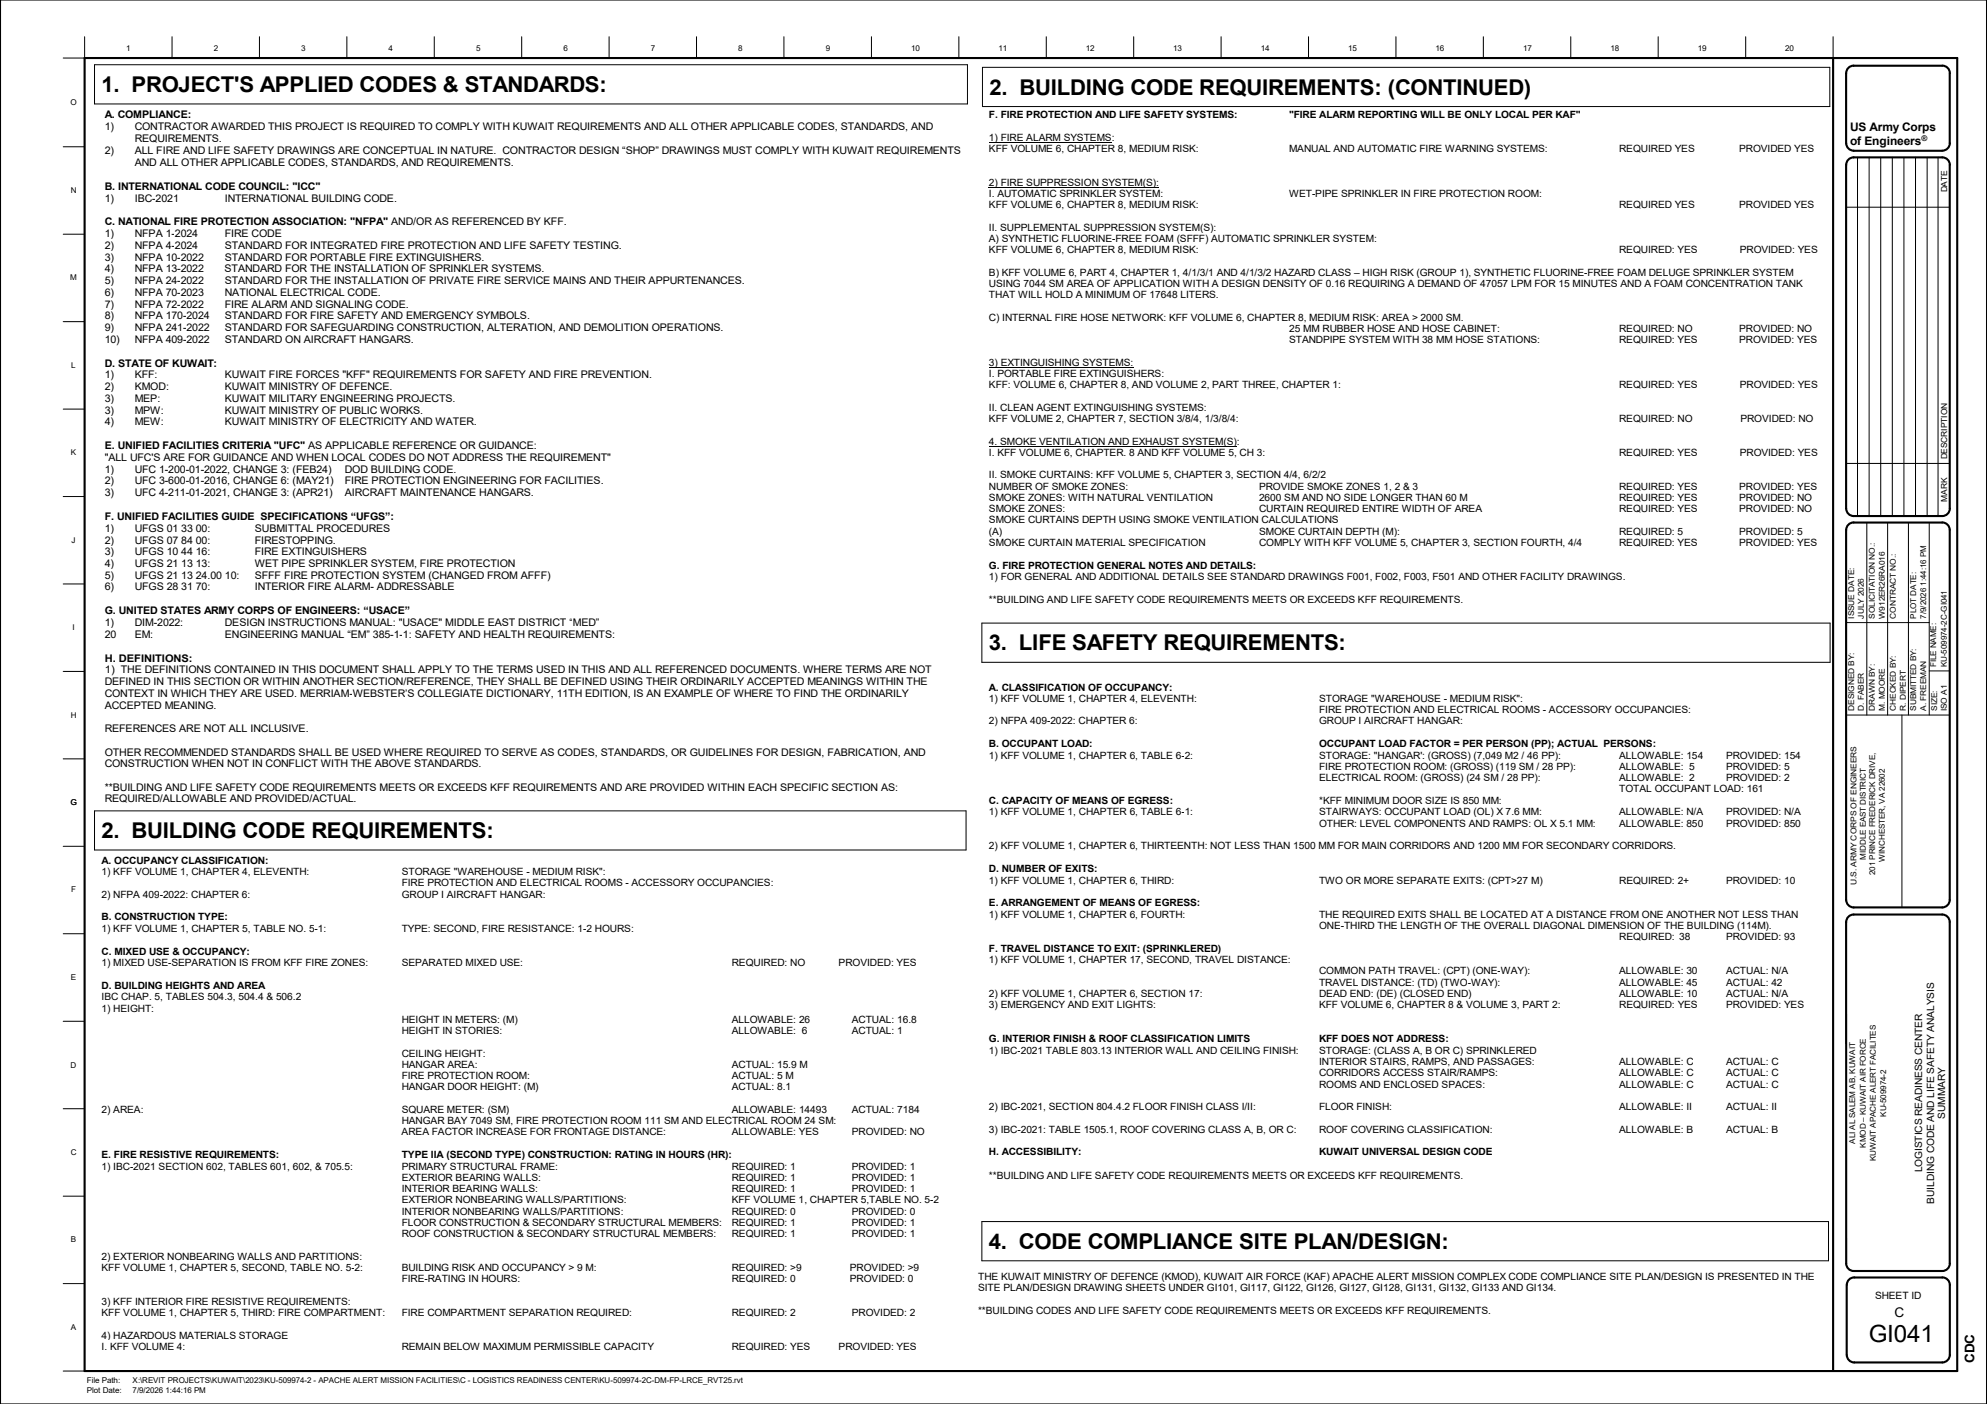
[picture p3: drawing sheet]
<svg xmlns="http://www.w3.org/2000/svg" width="841mm" height="594mm" viewBox="0 0 841 594" stroke-linecap="round" stroke-linejoin="round" font-family="sans-serif">
<defs><g id="words">
<text font-size="10.1" x="791" y="567.9">GI041</text>
<g font-size="9.2">
<text x="43" y="38.9">1. PROJECT'S APPLIED CODES &amp; STANDARDS:</text>
<text x="418.8" y="40">2. BUILDING CODE REQUIREMENTS: (CONTINUED)</text>
<text x="418.6" y="275.2">3. LIFE SAFETY REQUIREMENTS:</text>
<text x="43" y="354.7">2. BUILDING CODE REQUIREMENTS:</text>
<text x="418.6" y="528.4">4. CODE COMPLIANCE SITE PLAN/DESIGN:</text>
</g>
<g font-size="5.6">
<text x="801.8" y="557.4">C</text>
<text x="835.8" y="576.7" transform="rotate(-90 835.8 576.7)">CDC</text>
</g>
<g font-size="5">
<text x="783.1" y="55.5">US Army Corps</text>
<text x="783.1" y="61.3">of Engineers</text>
</g>
<g font-size="4.4">
<text x="44.3" y="50.1">A. COMPLIANCE:</text>
<text x="44.3" y="55.2">1)</text>
<text x="57" y="55.2">CONTRACTOR AWARDED THIS PROJECT IS REQUIRED TO COMPLY WITH KUWAIT REQUIREMENTS AND ALL OTHER APPLICABLE CODES, STANDARDS, AND</text>
<text x="44.3" y="65.1">2)</text>
<text x="57" y="65.1">ALL FIRE AND LIFE SAFETY DRAWINGS ARE CONCEPTUAL IN NATURE.</text>
<text x="57" y="60.1">REQUIREMENTS.</text>
<text x="212.7" y="65.1">CONTRACTOR DESIGN “SHOP”</text>
<text x="280.1" y="65.1">DRAWINGS MUST COMPLY WITH KUWAIT REQUIREMENTS</text>
<text x="57" y="70.1">AND ALL OTHER APPLICABLE CODES, STANDARDS, AND REQUIREMENTS.</text>
<text x="44.3" y="80.3">B. INTERNATIONAL CODE COUNCIL: &quot;ICC&quot;</text>
<text x="44.3" y="85.3">1)</text>
<text x="57" y="85.3">IBC-2021</text>
<text x="95.1" y="85.3">INTERNATIONAL BUILDING CODE.</text>
<text x="44.3" y="95.4">C. NATIONAL FIRE PROTECTION ASSOCIATION: &quot;NFPA&quot;</text>
<text x="165.6" y="95.4">AND/OR AS REFERENCED BY KFF.</text>
<text x="44.3" y="100.4">1)</text>
<text x="57" y="100.4">NFPA 1-2024</text>
<text x="95.1" y="100.4">FIRE CODE</text>
<text x="44.3" y="105.4">2)</text>
<text x="57" y="105.4">NFPA 4-2024</text>
<text x="95.1" y="105.4">STANDARD FOR INTEGRATED FIRE PROTECTION AND LIFE SAFETY TESTING.</text>
<text x="44.3" y="110.3">3)</text>
<text x="57" y="110.3">NFPA 10-2022</text>
<text x="95.1" y="110.3">STANDARD FOR PORTABLE FIRE EXTINGUISHERS.</text>
<text x="44.3" y="115.3">4)</text>
<text x="57" y="115.3">NFPA 13-2022</text>
<text x="95.1" y="115.3">STANDARD FOR THE INSTALLATION OF SPRINKLER SYSTEMS.</text>
<text x="44.3" y="120.3">5)</text>
<text x="44.3" y="125.2">6)</text>
<text x="57" y="120.3">NFPA 24-2022</text>
<text x="57" y="125.2">NFPA 70-2023</text>
<text x="95.1" y="120.3">STANDARD FOR THE INSTALLATION OF PRIVATE FIRE SERVICE MAINS AND THEIR APPURTENANCES.</text>
<text x="95.1" y="125.2">NATIONAL ELECTRICAL CODE.</text>
<text x="44.3" y="130.2">7)</text>
<text x="57" y="130.2">NFPA 72-2022</text>
<text x="95.1" y="130.2">FIRE ALARM AND SIGNALING CODE.</text>
<text x="44.3" y="135.1">8)</text>
<text x="57" y="135.1">NFPA 170-2024</text>
<text x="95.1" y="135.1">STANDARD FOR FIRE SAFETY AND EMERGENCY SYMBOLS.</text>
<text x="44.3" y="140.1">9)</text>
<text x="57" y="140.1">NFPA 241-2022</text>
<text x="95.1" y="140.1">STANDARD FOR SAFEGUARDING CONSTRUCTION, ALTERATION, AND DEMOLITION OPERATIONS.</text>
<text x="44.3" y="145.1">10)</text>
<text x="57" y="145.1">NFPA 409-2022</text>
<text x="95.1" y="145.1">STANDARD ON AIRCRAFT HANGARS.</text>
<text x="44.3" y="155.1">D. STATE OF KUWAIT:</text>
<text x="44.3" y="160.1">1)</text>
<text x="57" y="160.1">KFF:</text>
<text x="95.1" y="160.1">KUWAIT FIRE FORCES &quot;KFF&quot; REQUIREMENTS FOR SAFETY AND FIRE PREVENTION.</text>
<text x="44.3" y="165.1">2)</text>
<text x="57" y="165.1">KMOD:</text>
<text x="95.1" y="165.1">KUWAIT MINISTRY OF DEFENCE.</text>
<text x="44.3" y="170.1">3)</text>
<text x="57" y="170.1">MEP:</text>
<text x="95.1" y="170.1">KUWAIT MILITARY ENGINEERING PROJECTS.</text>
<text x="44.3" y="175">3)</text>
<text x="57" y="175">MPW:</text>
<text x="95.1" y="175">KUWAIT MINISTRY OF PUBLIC WORKS.</text>
<text x="44.3" y="180">4)</text>
<text x="57" y="180">MEW:</text>
<text x="95.1" y="180">KUWAIT MINISTRY OF ELECTRICITY AND WATER.</text>
<text x="44.3" y="190">E. UNIFIED FACILITIES CRITERIA &quot;UFC&quot;</text>
<text x="130.5" y="190">AS APPLICABLE REFERENCE OR GUIDANCE:</text>
<text x="44.3" y="195.1">&quot;ALL UFC'S ARE FOR GUIDANCE AND WHEN LOCAL CODES DO NOT ADDRESS THE REQUIREMENT&quot;</text>
<text x="44.3" y="200">1)</text>
<text x="57" y="200">UFC 1-200-01-2022, CHANGE 3: (FEB24)</text>
<text x="145.9" y="200">DOD BUILDING CODE.</text>
<text x="44.3" y="205">2)</text>
<text x="44.3" y="209.9">3)</text>
<text x="57" y="205">UFC 3-600-01-2016, CHANGE 6: (MAY21)</text>
<text x="57" y="209.9">UFC 4-211-01-2021, CHANGE 3: (APR21)</text>
<text x="145.9" y="209.9">AIRCRAFT MAINTENANCE HANGARS.</text>
<text x="145.9" y="205">FIRE PROTECTION ENGINEERING FOR FACILITIES.</text>
<text x="44.3" y="220">F. UNIFIED FACILITIES GUIDE SPECIFICATIONS “UFGS”:</text>
<text x="44.3" y="225">1)</text>
<text x="57" y="225">UFGS 01 33 00:</text>
<text x="107.8" y="225">SUBMITTAL PROCEDURES</text>
<text x="44.3" y="230">2)</text>
<text x="57" y="230">UFGS 07 84 00:</text>
<text x="107.8" y="230">FIRESTOPPING.</text>
<text x="44.3" y="235">3)</text>
<text x="44.3" y="239.9">4)</text>
<text x="57" y="235">UFGS 10 44 16:</text>
<text x="57" y="239.9">UFGS 21 13 13:</text>
<text x="107.8" y="235">FIRE EXTINGUISHERS</text>
<text x="107.8" y="239.9">WET PIPE SPRINKLER SYSTEM, FIRE PROTECTION</text>
<text x="44.3" y="244.9">5)</text>
<text x="57" y="244.9">UFGS 21 13 24.00 10:</text>
<text x="107.8" y="244.9">SFFF FIRE PROTECTION SYSTEM (CHANGED FROM AFFF)</text>
<text x="44.3" y="249.9">6)</text>
<text x="57" y="249.9">UFGS 28 31 70:</text>
<text x="107.8" y="249.9">INTERIOR FIRE ALARM-</text>
<text x="159.6" y="249.9">ADDRESSABLE</text>
<text x="44.3" y="259.9">G. UNITED STATES ARMY CORPS OF ENGINEERS: “USACE”</text>
<text x="44.3" y="264.9">1)</text>
<text x="44.3" y="269.9">20</text>
<text x="57" y="264.9">DIM-2022:</text>
<text x="57" y="269.9">EM:</text>
<text x="95.1" y="264.9">DESIGN INSTRUCTIONS MANUAL: &quot;USACE&quot; MIDDLE EAST</text>
<text x="95.1" y="269.9">ENGINEERING MANUAL “EM”</text>
<text x="157.9" y="269.9">385-1-1: SAFETY AND HEALTH REQUIREMENTS:</text>
<text x="219.3" y="264.9">DISTRICT “MED”</text>
<text x="44.3" y="280">H. DEFINITIONS:</text>
<text x="44.3" y="284.9">1)</text>
<text x="51.1" y="284.9">THE DEFINITIONS CONTAINED IN THIS DOCUMENT SHALL APPLY TO THE TERMS USED IN THIS AND ALL REFERENCED DOCUMENTS. WHERE TERMS ARE NOT</text>
<text x="44.3" y="289.9">DEFINED IN THIS SECTION OR WITHIN ANOTHER SECTION/REFERENCE, THEY SHALL BE DEFINED USING THEIR ORDINARILY ACCEPTED MEANINGS WITHIN THE</text>
<text x="44.3" y="299.8">ACCEPTED MEANING.</text>
<text x="44.3" y="294.9">CONTEXT IN WHICH THEY ARE USED. MERRIAM-WEBSTER’</text>
<text x="172.5" y="294.9">S COLLEGIATE DICTIONARY, 11TH EDITION, IS AN EXAMPLE OF WHERE TO</text>
<text x="336" y="294.9">FIND THE ORDINARILY</text>
<text x="44.3" y="309.8">REFERENCES ARE NOT ALL INCLUSIVE.</text>
<text x="44.3" y="319.7">OTHER RECOMMENDED STANDARDS SHALL BE USED WHERE REQUIRED TO SERVE AS CODES, STANDARDS, OR GUIDELINES FOR DESIGN, FABRICATION, AND</text>
<text x="44.3" y="324.7">CONSTRUCTION WHEN NOT IN CONFLICT WITH THE ABOVE STANDARDS.</text>
<text x="44.3" y="334.6">**BUILDING AND LIFE SAFETY CODE REQUIREMENTS MEETS OR EXCEEDS KFF REQUIREMENTS AND ARE PROVIDED WITHIN EACH SPECIFIC SECTION</text>
<text x="372.9" y="334.6">AS:</text>
<text x="44.3" y="339.6">REQUIRED/ALLOWABLE AND PROVIDED/ACTUAL.</text>
</g>
<g font-size="4.3">
<text x="813.6" y="496.1" transform="rotate(-90 813.6 496.1)">LOGISTICS READINESS CENTER</text>
<text x="793.6" y="549.7">SHEET ID</text>
</g>
<g font-size="4.2">
<text x="418.6" y="50">F. FIRE PROTECTION AND LIFE SAFETY SYSTEMS:</text>
<text x="545.6" y="50">&quot;FIRE ALARM REPORTING WILL BE ONLY LOCAL PER KAF&quot;</text>
<text x="418.6" y="59.6">1) FIRE ALARM SYSTEMS:</text>
<text x="418.6" y="64.3">KFF VOLUME 6, CHAPTER 8, MEDIUM RISK:</text>
<text x="545.6" y="64.3">MANUAL AND AUTOMATIC FIRE WARNING SYSTEMS:</text>
<text x="685.3" y="64.3">REQUIRED YES</text>
<text x="736.1" y="64.3">PROVIDED YES</text>
<text x="418.6" y="78.6">2) FIRE SUPPRESSION SYSTEM(S):</text>
<text x="418.6" y="83.4">I. AUTOMATIC SPRINKLER SYSTEM:</text>
<text x="545.6" y="83.4">WET-PIPE SPRINKLER IN FIRE PROTECTION ROOM:</text>
<text x="418.6" y="88.1">KFF VOLUME 6, CHAPTER 8, MEDIUM RISK:</text>
<text x="685.3" y="88.1">REQUIRED YES</text>
<text x="736.1" y="88.1">PROVIDED YES</text>
<text x="418.6" y="97.7">II. SUPPLEMENTAL SUPPRESSION SYSTEM(S):</text>
<text x="418.6" y="102.4">A) SYNTHETIC FLUORINE-FREE FOAM (SFFF) AUTOMATIC SPRINKLER SYSTEM:</text>
<text x="418.6" y="107.2">KFF VOLUME 6, CHAPTER 8, MEDIUM RISK:</text>
<text x="685.3" y="107.2">REQUIRED: YES</text>
<text x="736.4" y="107.2">PROVIDED: YES</text>
<text x="418.6" y="116.7">B) KFF VOLUME 6, PART 4, CHAPTER 1, 4/1/3/1 AND 4/1/3/2 HAZARD CLASS –</text>
<text x="576.7" y="116.7">HIGH RISK (GROUP 1), SYNTHETIC FLUORINE-FREE FOAM DELUGE SPRINKLER SYSTEM</text>
<text x="418.6" y="121.5">USING 7044 SM AREA OF APPLICATION WITH A DESIGN DENSITY OF 0.16 REQUIRING A DEMAND OF 47057 LPM FOR 15 MINUTES AND A FOAM CONCENTRATION TANK</text>
<text x="418.6" y="126.2">THAT WILL HOLD A MINIMUM OF 17648 LITERS.</text>
<text x="418.6" y="135.8">C) INTERNAL FIRE HOSE NETWORK: KFF VOLUME 6, CHAPTER 8, MEDIUM RISK:</text>
<text x="584.9" y="135.8">AREA &gt; 2000 SM.</text>
<text x="545.6" y="140.5">25 MM RUBBER HOSE AND HOSE CABINET:</text>
<text x="685.3" y="140.5">REQUIRED: NO</text>
<text x="736.1" y="140.5">PROVIDED: NO</text>
<text x="545.6" y="145.3">STANDPIPE SYSTEM WITH 38 MM HOSE STATIONS:</text>
<text x="685.3" y="145.3">REQUIRED:</text>
<text x="710.1" y="145.3">YES</text>
<text x="736.1" y="145.3">PROVIDED: YES</text>
<text x="418.6" y="154.8">3) EXTINGUISHING SYSTEMS:</text>
<text x="418.6" y="159.6">I. PORTABLE FIRE EXTINGUISHERS:</text>
<text x="418.6" y="164.3">KFF: VOLUME 6, CHAPTER 8, AND VOLUME 2, PART THREE, CHAPTER 1:</text>
<text x="685.3" y="164.3">REQUIRED: YES</text>
<text x="736.4" y="164.3">PROVIDED: YES</text>
<text x="418.6" y="173.9">II. CLEAN AGENT EXTINGUISHING SYSTEMS:</text>
<text x="418.6" y="178.6">KFF VOLUME 2, CHAPTER 7, SECTION 3/8/4, 1/3/8/4:</text>
<text x="685.3" y="178.6">REQUIRED: NO</text>
<text x="736.6" y="178.6">PROVIDED: NO</text>
<text x="418.6" y="188.1">4. SMOKE VENTILATION AND EXHAUST SYSTEM(S):</text>
<text x="418.6" y="192.9">I. KFF VOLUME 6, CHAPTER. 8 AND KFF VOLUME 5, CH 3:</text>
<text x="685.3" y="192.9">REQUIRED: YES</text>
<text x="736.4" y="192.9">PROVIDED: YES</text>
<text x="418.6" y="202.4">II. SMOKE CURTAINS: KFF VOLUME 5, CHAPTER 3, SECTION 4/4, 6/2/2</text>
<text x="418.6" y="207.2">NUMBER OF SMOKE ZONES:</text>
<text x="532.9" y="207.2">PROVIDE SMOKE ZONES 1, 2 &amp; 3</text>
<text x="685.3" y="207.2">REQUIRED: YES</text>
<text x="736.1" y="207.2">PROVIDED: YES</text>
<text x="418.6" y="212">SMOKE ZONES: WITH NATURAL VENTILATION</text>
<text x="532.9" y="212">2600 SM AND NO SIDE LONGER THAN 60 M</text>
<text x="685.3" y="212">REQUIRED: YES</text>
<text x="736.1" y="212">PROVIDED: NO</text>
<text x="418.6" y="216.7">SMOKE ZONES:</text>
<text x="418.6" y="221.5">SMOKE CURTAINS DEPTH USING SMOKE VENTILATION CALCULATIONS</text>
<text x="532.9" y="216.7">CURTAIN REQUIRED ENTIRE WIDTH OF AREA</text>
<text x="685.3" y="216.7">REQUIRED: YES</text>
<text x="736.1" y="216.7">PROVIDED: NO</text>
<text x="418.6" y="226.2">(A)</text>
<text x="532.9" y="226.2">SMOKE CURTAIN DEPTH (M):</text>
<text x="685.3" y="226.2">REQUIRED: 5</text>
<text x="736.1" y="226.2">PROVIDED: 5</text>
<text x="418.6" y="231">SMOKE CURTAIN MATERIAL SPECIFICATION</text>
<text x="532.9" y="231">COMPLY WITH KFF VOLUME 5, CHAPTER 3, SECTION FOURTH, 4/4</text>
<text x="685.3" y="231">REQUIRED: YES</text>
<text x="736.1" y="231">PROVIDED: YES</text>
<text x="418.6" y="240.7">G. FIRE PROTECTION GENERAL NOTES AND DETAILS:</text>
<text x="418.6" y="245.5">1) FOR GENERAL AND ADDITIONAL DETAILS SEE STANDARD DRAWINGS F001, F002, F003, F501 AND OTHER FACILITY DRAWINGS.</text>
<text x="418.6" y="255">**BUILDING AND LIFE SAFETY CODE REQUIREMENTS MEETS OR EXCEEDS KFF REQUIREMENTS.</text>
<text x="418.6" y="292.2">A. CLASSIFICATION OF OCCUPANCY:</text>
<text x="418.6" y="297">1) KFF VOLUME 1, CHAPTER 4, ELEVENTH:</text>
<text x="558.3" y="297">STORAGE &quot;WAREHOUSE -</text>
<text x="613.7" y="297">MEDIUM RISK&quot;:</text>
<text x="558.3" y="301.8">FIRE PROTECTION AND ELECTRICAL ROOMS -</text>
<text x="655.6" y="301.8">ACCESSORY OCCUPANCIES:</text>
<text x="418.6" y="306.5">2) NFPA 409-2022: CHAPTER 6:</text>
<text x="558.3" y="306.5">GROUP I AIRCRAFT HANGAR:</text>
<text x="418.6" y="316.2">B. OCCUPANT LOAD:</text>
<text x="558.3" y="316.2">OCCUPANT LOAD FACTOR = PER PERSON (PP); ACTUAL PERSONS:</text>
<text x="418.6" y="321.1">1) KFF VOLUME 1, CHAPTER 6, TABLE 6-2:</text>
<text x="558.3" y="321.1">STORAGE: &quot;HANGAR': (GROSS) (7,049 M2 / 46 PP):</text>
<text x="685.3" y="321.1">ALLOWABLE: 154</text>
<text x="730.6" y="321.1">PROVIDED: 154</text>
<text x="558.3" y="325.8">FIRE PROTECTION ROOM: (GROSS) (119 SM / 28 PP):</text>
<text x="685.3" y="325.8">ALLOWABLE: 5</text>
<text x="730.6" y="325.8">PROVIDED: 5</text>
<text x="558.3" y="330.6">ELECTRICAL ROOM: (GROSS) (24 SM / 28 PP):</text>
<text x="685.3" y="330.6">ALLOWABLE: 2</text>
<text x="685.3" y="335.3">TOTAL OCCUPANT LOAD: 161</text>
<text x="730.6" y="330.6">PROVIDED: 2</text>
<text x="418.6" y="340.2">C. CAPACITY OF MEANS OF EGRESS:</text>
<text x="558.3" y="340.2">*KFF MINIMUM DOOR SIZE IS 850 MM:</text>
<text x="418.6" y="345.1">1) KFF VOLUME 1, CHAPTER 6, TABLE 6-1:</text>
<text x="558.3" y="345.1">STAIRWAYS: OCCUPANT LOAD (OL) X 7.6 MM:</text>
<text x="685.3" y="345.1">ALLOWABLE: N/A</text>
<text x="730.6" y="345.1">PROVIDED: N/A</text>
<text x="558.3" y="349.8">OTHER: LEVEL COMPONENTS AND RAMPS: OL X 5.1 MM:</text>
<text x="685.3" y="349.8">ALLOWABLE: 850</text>
<text x="730.6" y="349.8">PROVIDED: 850</text>
<text x="418.6" y="359.3">2) KFF VOLUME 1, CHAPTER 6, THIRTEENTH: NOT LESS THAN 1500 MM FOR MAIN CORRIDORS AND 1200 MM FOR SECONDARY CORRIDORS.</text>
<text x="43" y="365.5">A. OCCUPANCY CLASSIFICATION:</text>
<text x="43" y="370.3">1) KFF VOLUME 1, CHAPTER 4, ELEVENTH:</text>
<text x="170" y="370.3">STORAGE &quot;WAREHOUSE -</text>
<text x="225.4" y="370.3">MEDIUM RISK&quot;:</text>
<text x="418.6" y="369">D. NUMBER OF EXITS:</text>
<text x="170" y="375.1">FIRE PROTECTION AND ELECTRICAL ROOMS -</text>
<text x="267.3" y="375.1">ACCESSORY OCCUPANCIES:</text>
<text x="418.6" y="373.8">1) KFF VOLUME 1, CHAPTER 6, THIRD:</text>
<text x="558.3" y="373.8">TWO OR MORE SEPARATE EXITS: (CPT&gt;27 M)</text>
<text x="685.3" y="373.8">REQUIRED: 2+</text>
<text x="730.6" y="373.8">PROVIDED: 10</text>
<text x="43" y="379.8">2) NFPA 409-2022: CHAPTER 6:</text>
<text x="170" y="379.8">GROUP I AIRCRAFT HANGAR:</text>
<text x="418.6" y="383.5">E. ARRANGEMENT OF MEANS OF EGRESS:</text>
<text x="43" y="389.5">B. CONSTRUCTION TYPE:</text>
<text x="418.6" y="388.3">1) KFF VOLUME 1, CHAPTER 6, FOURTH:</text>
<text x="558.3" y="388.3">THE REQUIRED EXITS SHALL</text>
<text x="619.7" y="388.3">BE LOCATED AT A DISTANCE FROM ONE ANOTHER NOT LESS THAN</text>
<text x="43" y="394.3">1) KFF VOLUME 1, CHAPTER 5, TABLE NO. 5-1:</text>
<text x="170" y="394.3">TYPE: SECOND, FIRE RESISTANCE: 1-2 HOURS:</text>
<text x="558.3" y="393.1">ONE-THIRD THE LENGTH OF THE OVERALL DIAGONAL DIMENSION OF THE BUILDING (114M).</text>
<text x="685.3" y="397.8">REQUIRED:</text>
<text x="710.7" y="397.8">38</text>
<text x="730.6" y="397.8">PROVIDED: 93</text>
<text x="43" y="404">C. MIXED USE &amp; OCCUPANCY:</text>
<text x="418.6" y="402.7">F. TRAVEL DISTANCE TO EXIT: (SPRINKLERED)</text>
<text x="418.6" y="407.6">1) KFF VOLUME 1, CHAPTER 17, SECOND, TRAVEL DISTANCE:</text>
<text x="43" y="408.8">1) MIXED USE-SEPARATION IS FROM KFF FIRE ZONES:</text>
<text x="170" y="408.8">SEPARATED MIXED USE:</text>
<text x="309.8" y="408.8">REQUIRED: NO</text>
<text x="355" y="408.8">PROVIDED: YES</text>
<text x="558.3" y="412.3">COMMON PATH TRAVEL: (CPT) (ONE-WAY):</text>
<text x="685.3" y="412.3">ALLOWABLE: 30</text>
<text x="730.6" y="412.3">ACTUAL: N/A</text>
<text x="43" y="418.5">D. BUILDING HEIGHTS AND AREA</text>
<text x="558.3" y="417.1">TRAVEL DISTANCE: (TD) (TWO-WAY):</text>
<text x="685.3" y="417.1">ALLOWABLE: 45</text>
<text x="730.6" y="417.1">ACTUAL: 42</text>
<text x="43" y="423.3">IBC CHAP. 5, TABLES 504.3, 504.4 &amp; 506.2</text>
<text x="418.6" y="421.9">2) KFF VOLUME 1, CHAPTER 6, SECTION 17:</text>
<text x="558.3" y="421.9">DEAD END: (DE) (CLOSED END)</text>
<text x="685.3" y="421.9">ALLOWABLE: 10</text>
<text x="730.6" y="421.9">ACTUAL: N/A</text>
<text x="43" y="428">1) HEIGHT:</text>
<text x="418.6" y="426.6">3) EMERGENCY AND EXIT LIGHTS:</text>
<text x="558.3" y="426.6">KFF VOLUME 6, CHAPTER 8 &amp; VOLUME 3, PART 2:</text>
<text x="685.3" y="426.6">REQUIRED: YES</text>
<text x="730.6" y="426.6">PROVIDED: YES</text>
<text x="170" y="432.8">HEIGHT IN METERS: (M)</text>
<text x="170" y="437.6">HEIGHT IN STORIES:</text>
<text x="309.8" y="432.8">ALLOWABLE: 26</text>
<text x="309.8" y="437.6">ALLOWABLE: 6</text>
<text x="360.5" y="432.8">ACTUAL: 16.8</text>
<text x="360.5" y="437.6">ACTUAL: 1</text>
<text x="418.6" y="441">G. INTERIOR FINISH &amp; ROOF CLASSIFICATION LIMITS</text>
<text x="558.3" y="441">KFF DOES NOT ADDRESS:</text>
<text x="170" y="447.1">CEILING HEIGHT:</text>
<text x="418.6" y="445.9">1) IBC-2021 TABLE 803.13 INTERIOR WALL AND CEILING FINISH:</text>
<text x="558.3" y="445.9">STORAGE: (CLASS A, B OR C) SPRINKLERED</text>
<text x="170" y="451.9">HANGAR AREA:</text>
<text x="309.8" y="451.9">ACTUAL: 15.9 M</text>
<text x="558.3" y="450.6">INTERIOR STAIRS, RAMPS, AND PASSAGES:</text>
<text x="558.3" y="455.4">CORRIDORS ACCESS STAIR/RAMPS:</text>
<text x="685.3" y="450.6">ALLOWABLE: C</text>
<text x="685.3" y="455.4">ALLOWABLE: C</text>
<text x="730.6" y="450.6">ACTUAL: C</text>
<text x="730.6" y="455.4">ACTUAL: C</text>
<text x="170" y="456.6">FIRE PROTECTION ROOM:</text>
<text x="170" y="461.4">HANGAR DOOR HEIGHT: (M)</text>
<text x="309.8" y="456.6">ACTUAL: 5 M</text>
<text x="309.8" y="461.4">ACTUAL: 8.1</text>
<text x="558.3" y="460.2">ROOMS AND ENCLOSED SPACES:</text>
<text x="685.3" y="460.2">ALLOWABLE: C</text>
<text x="730.6" y="460.2">ACTUAL: C</text>
<text x="43" y="470.9">2) AREA:</text>
<text x="170" y="470.9">SQUARE METER: (SM)</text>
<text x="309.8" y="470.9">ALLOWABLE: 14493</text>
<text x="360.5" y="470.9">ACTUAL: 7184</text>
<text x="418.6" y="469.7">2) IBC-2021, SECTION 804.4.2 FLOOR FINISH CLASS I/II:</text>
<text x="558.3" y="469.7">FLOOR FINISH:</text>
<text x="685.3" y="469.7">ALLOWABLE: II</text>
<text x="730.6" y="469.7">ACTUAL: II</text>
<text x="823.4" y="473.3" transform="rotate(-90 823.4 473.3)">SUMMARY</text>
<text x="170" y="475.7">HANGAR BAY 7049 SM, FIRE PROTECTION ROOM 111 SM AND ELECTRICAL ROOM 24 SM:</text>
<text x="418.6" y="479.2">3) IBC-2021: TABLE 1505.1, ROOF COVERING CLASS A, B, OR C:</text>
<text x="558.3" y="479.2">ROOF COVERING CLASSIFICATION:</text>
<text x="685.3" y="479.2">ALLOWABLE: B</text>
<text x="730.6" y="479.2">ACTUAL: B</text>
<text x="170" y="480.4">AREA FACTOR INCREASE FOR FRONTAGE DISTANCE:</text>
<text x="309.8" y="480.4">ALLOWABLE: YES</text>
<text x="360.6" y="480.4">PROVIDED: NO</text>
<text x="43" y="490.1">E. FIRE RESISTIVE REQUIREMENTS:</text>
<text x="170" y="490.1">TYPE IIA (SECOND TYPE) CONSTRUCTION: RATING IN HOURS (HR):</text>
<text x="418.6" y="488.9">H. ACCESSIBILITY:</text>
<text x="558.3" y="488.9">KUWAIT UNIVERSAL DESIGN CODE</text>
<text x="43" y="494.9">1) IBC-2021 SECTION</text>
<text x="87.2" y="494.9">602, TABLES 601, 602, &amp; 705.5:</text>
<text x="170" y="494.9">PRIMARY STRUCTURAL FRAME:</text>
<text x="309.8" y="494.9">REQUIRED: 1</text>
<text x="360.6" y="494.9">PROVIDED: 1</text>
<text x="170" y="499.7">EXTERIOR BEARING WALLS:</text>
<text x="309.8" y="499.7">REQUIRED: 1</text>
<text x="360.6" y="499.7">PROVIDED: 1</text>
<text x="418.6" y="498.7">**BUILDING AND LIFE SAFETY CODE REQUIREMENTS MEETS OR EXCEEDS KFF REQUIREMENTS.</text>
<text x="170" y="504.4">INTERIOR BEARING WALLS:</text>
<text x="170" y="509.2">EXTERIOR NONBEARING WALLS/PARTITIONS:</text>
<text x="309.8" y="504.4">REQUIRED: 1</text>
<text x="309.8" y="509.2">KFF VOLUME 1, CHAPTER 5,TABLE NO. 5-2</text>
<text x="360.6" y="504.4">PROVIDED: 1</text>
<text x="818.6" y="509.3" transform="rotate(-90 818.6 509.3)">BUILDING CODE AND LIFE SAFETY ANALYSIS</text>
<text x="170" y="514">INTERIOR NONBEARING WALLS/PARTITIONS:</text>
<text x="309.8" y="514">REQUIRED: 0</text>
<text x="360.6" y="514">PROVIDED: 0</text>
<text x="170" y="518.8">FLOOR CONSTRUCTION &amp; SECONDARY STRUCTURAL MEMBERS:</text>
<text x="309.8" y="518.8">REQUIRED: 1</text>
<text x="360.6" y="518.8">PROVIDED: 1</text>
<text x="170" y="523.5">ROOF CONSTRUCTION &amp; SECONDARY STRUCTURAL MEMBERS:</text>
<text x="309.8" y="523.5">REQUIRED: 1</text>
<text x="360.6" y="523.5">PROVIDED: 1</text>
<text x="43" y="533">2) EXTERIOR NONBEARING WALLS AND PARTITIONS:</text>
<text x="43" y="537.8">KFF VOLUME 1, CHAPTER 5, SECOND, TABLE NO. 5-2:</text>
<text x="170" y="537.8">BUILDING RISK AND OCCUPANCY &gt; 9 M:</text>
<text x="309.8" y="537.8">REQUIRED: &gt;9</text>
<text x="359.7" y="537.8">PROVIDED: &gt;9</text>
<text x="170" y="542.5">FIRE-RATING IN HOURS:</text>
<text x="309.8" y="542.5">REQUIRED: 0</text>
<text x="359.7" y="542.5">PROVIDED: 0</text>
<text x="414" y="541.6">THE KUWAIT MINISTRY OF DEFENCE (KMOD), KUWAIT AIR FORCE (KAF) APACHE ALERT MISSION COMPLEX CODE COMPLIANCE SITE PLAN/DESIGN IS PRESENTED IN THE</text>
<text x="414" y="546.4">SITE PLAN/DESIGN DRAWING SHEETS UNDER GI101, GI117, GI122, GI126, GI127, GI128, GI131, GI132, GI133 AND GI134.</text>
<text x="43" y="552.1">3) KFF INTERIOR FIRE RESISTIVE REQUIREMENTS:</text>
<text x="43" y="556.9">KFF VOLUME 1, CHAPTER 5, THIRD: FIRE COMPARTMENT:</text>
<text x="170" y="556.9">FIRE COMPARTMENT SEPARATION REQUIRED:</text>
<text x="309.8" y="556.9">REQUIRED: 2</text>
<text x="360.6" y="556.9">PROVIDED: 2</text>
<text x="414" y="555.9">**BUILDING CODES AND LIFE SAFETY CODE REQUIREMENTS MEETS OR EXCEEDS KFF REQUIREMENTS.</text>
<text x="43" y="566.4">4) HAZARDOUS MATERIALS STORAGE</text>
<text x="43" y="571.1">I. KFF VOLUME 4:</text>
<text x="170" y="571.1">REMAIN BELOW MAXIMUM PERMISSIBLE CAPACITY</text>
<text x="309.8" y="571.1">REQUIRED: YES</text>
<text x="355" y="571.1">PROVIDED: YES</text>
</g>
<g font-size="3.5">
<text x="824.1" y="81.4" transform="rotate(-90 824.1 81.4)">DATE</text>
<text x="824.1" y="194.4" transform="rotate(-90 824.1 194.4)">DESCRIPTION</text>
<text x="824.1" y="212.2" transform="rotate(-90 824.1 212.2)">MARK</text>
</g>
<g font-size="3.4">
<text x="53.5" y="21.5">1</text>
<text x="90.5" y="21.5">2</text>
<text x="127.5" y="21.5">3</text>
<text x="164.5" y="21.5">4</text>
<text x="201.5" y="21.5">5</text>
<text x="238.5" y="21.5">6</text>
<text x="275.5" y="21.5">7</text>
<text x="312.5" y="21.5">8</text>
<text x="349.5" y="21.5">9</text>
<text x="385.6" y="21.5">10</text>
<text x="422.6" y="21.5">11</text>
<text x="459.6" y="21.5">12</text>
<text x="496.6" y="21.5">13</text>
<text x="533.7" y="21.5">14</text>
<text x="570.7" y="21.5">15</text>
<text x="607.7" y="21.5">16</text>
<text x="644.7" y="21.5">17</text>
<text x="681.7" y="21.5">18</text>
<text x="718.7" y="21.5">19</text>
<text x="755.6" y="21.5">20</text>
<text x="29.8" y="44.6">O</text>
<text x="29.9" y="81.6">N</text>
<text x="29.8" y="118.6">M</text>
<text x="30.2" y="155.6">L</text>
<text x="30" y="192.6">K</text>
<text x="30.3" y="229.6">J</text>
<text x="784.8" y="261.7" transform="rotate(-90 784.8 261.7)">ISSUE DATE:</text>
<text x="788.9" y="261.7" transform="rotate(-90 788.9 261.7)">JULY 2026</text>
<text x="793.6" y="261.7" transform="rotate(-90 793.6 261.7)">SOLICITATION NO.:</text>
<text x="797.8" y="261.7" transform="rotate(-90 797.8 261.7)">W912ER26RA016</text>
<text x="802.4" y="261.7" transform="rotate(-90 802.4 261.7)">CONTRACT NO.:</text>
<text x="811.1" y="261.7" transform="rotate(-90 811.1 261.7)">PLOT DATE:</text>
<text x="815.2" y="261.7" transform="rotate(-90 815.2 261.7)">7/9/2026 1:44:16 PM</text>
<text x="30.7" y="266.6">I</text>
<text x="819.6" y="282.3" transform="rotate(-90 819.6 282.3)">FILE NAME:</text>
<text x="824.1" y="282.3" transform="rotate(-90 824.1 282.3)">KU-509974-2C-GI041</text>
<text x="29.9" y="303.6">H</text>
<text x="784.8" y="300.8" transform="rotate(-90 784.8 300.8)">DESIGNED BY:</text>
<text x="788.9" y="300.8" transform="rotate(-90 788.9 300.8)">D. FABER</text>
<text x="793.6" y="300.8" transform="rotate(-90 793.6 300.8)">DRAWN BY:</text>
<text x="797.8" y="300.8" transform="rotate(-90 797.8 300.8)">M. MOORE</text>
<text x="802.4" y="300.8" transform="rotate(-90 802.4 300.8)">CHECKED BY:</text>
<text x="806.6" y="300.8" transform="rotate(-90 806.6 300.8)">R. DIPERT</text>
<text x="811.1" y="300.8" transform="rotate(-90 811.1 300.8)">SUBMITTED BY:</text>
<text x="815.2" y="300.8" transform="rotate(-90 815.2 300.8)">A. FREEMAN</text>
<text x="820" y="300.8" transform="rotate(-90 820 300.8)">SIZE:</text>
<text x="824.1" y="300.9" transform="rotate(-90 824.1 300.9)">ISO A1</text>
<text x="29.8" y="340.6">G</text>
<text x="789.7" y="363.8" transform="rotate(-90 789.7 363.8)">MIDDLE EAST DISTRICT</text>
<text x="797.7" y="364.6" transform="rotate(-90 797.7 364.6)">WINCHESTER, VA 22602</text>
<text x="793.7" y="370.2" transform="rotate(-90 793.7 370.2)">201 PRINCE FREDERICK DRIVE,</text>
<text x="30.1" y="377.6">F</text>
<text x="785.8" y="374.5" transform="rotate(-90 785.8 374.5)">U.S. ARMY CORPS OF ENGINEERS</text>
<text x="30" y="414.7">E</text>
<text x="29.9" y="451.7">D</text>
<text x="798.3" y="472.5" transform="rotate(-90 798.3 472.5)">KU-509974-2</text>
<text x="785.2" y="483.9" transform="rotate(-90 785.2 483.9)">ALI AL SALEM AB, KUWAIT</text>
<text x="789.7" y="485.6" transform="rotate(-90 789.7 485.6)">KMOD – KUWAIT AIR FORCE</text>
<text x="29.9" y="488.8">C</text>
<text x="794" y="491.3" transform="rotate(-90 794 491.3)">KUWAIT APACHE ALERT FACILITES</text>
<text x="30" y="525.7">B</text>
<text x="30" y="562.7">A</text>
<text x="36.8" y="585.4">File Path:</text>
<text x="56.1" y="585.4">X:\REVIT PROJECTS\KUWAIT\2023\KU-509974-2 - APACHE ALERT MISSION FACILITIES\C - LOGISTICS READINESS CENTER\KU-509974-2C-DM-FP-LRCE_RVT25.rvt</text>
<text x="36.8" y="589.5">Plot Date:</text>
<text x="56.1" y="589.5">7/9/2026 1:44:16 PM</text>
</g>
<text font-size="3.3" x="813.3" y="59.8">®</text>
</g></defs>
<path d="M40 27.4h369.5v16.6h-369.5zM415.6 263.7h359v16.5h-359zM40 343.1h368.9v16.6h-368.9z" fill="none" stroke="#000" stroke-width=".42"/>
<g fill="#fff">
<path d="M44.3 46h36.7v5.2h-36.7z"/>
<path d="M44.3 51.2h5.2v4.9h-5.2z"/>
<path d="M57 51.2h163v4.9h-163z"/>
<path d="M220 51.2h171.8v4.9h-171.8z"/>
<path d="M391.8 51.2h4.5v4.9h-4.5z"/>
<path d="M57 56.1h36.9v5h-36.9z"/>
<path d="M44.3 61.1h5.2v5h-5.2z"/>
<path d="M57 61.1h154.5v5h-154.5z"/>
<path d="M212.7 61.1h50.7v5h-50.7z"/>
<path d="M263.4 61.1h1.4v5h-1.4z"/>
<path d="M264.8 61.1h12.6v5h-12.6z"/>
<path d="M277.4 61.1h1.4v5h-1.4z"/>
<path d="M280.1 61.1h126.9v5h-126.9z"/>
<path d="M57 66.1h160.5v4.9h-160.5z"/>
<path d="M44.3 76.2h91.3v5.1h-91.3z"/>
<path d="M44.3 81.3h5.2v5h-5.2z"/>
<path d="M57 81.3h7.4v5h-7.4z"/>
<path d="M64.4 81.3h1.5v5h-1.5z"/>
<path d="M65.9 81.3h11v5h-11z"/>
<path d="M95.1 81.3h72.9v5h-72.9z"/>
<path d="M44.3 91.3h121.3v5.1h-121.3z"/>
<path d="M165.5 91.3h74.4v5.1h-74.4z"/>
<path d="M44.3 96.4h3.9v5h-3.9z"/>
<path d="M57 96.4h15.6v5h-15.6z"/>
<path d="M72.6 96.4h1.4v5h-1.4z"/>
<path d="M74 96.4h9.8v5h-9.8z"/>
<path d="M95.1 96.4h24.2v5h-24.2z"/>
<path d="M44.3 101.4h3.9v4.9h-3.9z"/>
<path d="M57 101.4h15.6v4.9h-15.6z"/>
<path d="M72.6 101.4h1.4v4.9h-1.4z"/>
<path d="M74 101.4h9.8v4.9h-9.8z"/>
<path d="M95.1 101.4h168.1v4.9h-168.1z"/>
<path d="M44.3 106.3h3.9v5h-3.9z"/>
<path d="M57 106.3h18v5h-18z"/>
<path d="M75 106.3h1.5v5h-1.5z"/>
<path d="M76.5 106.3h11v5h-11z"/>
<path d="M95.1 106.3h109.9v5h-109.9z"/>
<path d="M44.3 111.3h3.9v5h-3.9z"/>
<path d="M57 111.3h18v5h-18z"/>
<path d="M75 111.3h1.5v5h-1.5z"/>
<path d="M76.5 111.3h154v5h-154z"/>
<path d="M44.3 116.3h3.9v4.9h-3.9z"/>
<path d="M57 116.3h18v4.9h-18z"/>
<path d="M75 116.3h1.5v4.9h-1.5z"/>
<path d="M76.5 116.3h9.8v4.9h-9.8z"/>
<path d="M95.1 116.3h220.1v4.9h-220.1z"/>
<path d="M44.3 121.2h3.9v5h-3.9z"/>
<path d="M57 121.2h18v5h-18z"/>
<path d="M75 121.2h1.5v5h-1.5z"/>
<path d="M76.5 121.2h11v5h-11z"/>
<path d="M95.1 121.2h66.1v5h-66.1z"/>
<path d="M44.3 126.2h3.9v5h-3.9z"/>
<path d="M57 126.2h18v5h-18z"/>
<path d="M75 126.2h1.5v5h-1.5z"/>
<path d="M76.5 126.2h9.8v5h-9.8z"/>
<path d="M95.1 126.2h77.9v5h-77.9z"/>
<path d="M44.3 131.2h3.9v4.9h-3.9z"/>
<path d="M57 131.2h20.5v4.9h-20.5z"/>
<path d="M77.5 131.2h1.4v4.9h-1.4z"/>
<path d="M78.9 131.2h9.8v4.9h-9.8z"/>
<path d="M95.1 131.2h129.2v4.9h-129.2z"/>
<path d="M44.3 136.1h5.2v5h-5.2z"/>
<path d="M57 136.1h20.5v5h-20.5z"/>
<path d="M77.5 136.1h1.4v5h-1.4z"/>
<path d="M78.9 136.1h9.8v5h-9.8z"/>
<path d="M95.1 136.1h172.9v5h-172.9z"/>
<path d="M268 136.1h38.2v5h-38.2z"/>
<path d="M44.3 141.1h6.4v5h-6.4z"/>
<path d="M57 141.1h20.5v5h-20.5z"/>
<path d="M77.5 141.1h1.4v5h-1.4z"/>
<path d="M78.9 141.1h9.8v5h-9.8z"/>
<path d="M95.1 141.1h80.1v5h-80.1z"/>
<path d="M44.3 151h47.6v5.2h-47.6z"/>
<path d="M44.3 156.2h3.9v4.9h-3.9z"/>
<path d="M57 156.2h9.7v4.9h-9.7z"/>
<path d="M95.1 156.2h180.8v4.9h-180.8z"/>
<path d="M44.3 161.1h5.2v5h-5.2z"/>
<path d="M57 161.1h14.5v5h-14.5z"/>
<path d="M95.1 161.1h71v5h-71z"/>
<path d="M44.3 166.1h5.2v4.9h-5.2z"/>
<path d="M57 166.1h12.1v4.9h-12.1z"/>
<path d="M95.1 166.1h97.7v4.9h-97.7z"/>
<path d="M44.3 171h5.2v5h-5.2z"/>
<path d="M57 171h12.3v5h-12.3z"/>
<path d="M95.1 171h84.1v5h-84.1z"/>
<path d="M44.3 176h5.2v5h-5.2z"/>
<path d="M57 176h12.3v5h-12.3z"/>
<path d="M95.1 176h106.7v5h-106.7z"/>
<path d="M44.3 185.9h84.9v5.2h-84.9z"/>
<path d="M130.4 185.9h96.8v5.2h-96.8z"/>
<path d="M44.3 191.1h214.3v4.9h-214.3z"/>
<path d="M44.3 196h3.9v5h-3.9z"/>
<path d="M57 196h12.8v5h-12.8z"/>
<path d="M69.8 196h1.4v5h-1.4z"/>
<path d="M71.2 196h7.4v5h-7.4z"/>
<path d="M78.6 196h1.5v5h-1.5z"/>
<path d="M80.1 196h4.9v5h-4.9z"/>
<path d="M85 196h1.4v5h-1.4z"/>
<path d="M86.4 196h55.2v5h-55.2z"/>
<path d="M145.9 196h47.3v5h-47.3z"/>
<path d="M44.3 201h3.9v5h-3.9z"/>
<path d="M57 201h12.8v5h-12.8z"/>
<path d="M69.8 201h1.4v5h-1.4z"/>
<path d="M71.2 201h7.4v5h-7.4z"/>
<path d="M78.6 201h1.5v5h-1.5z"/>
<path d="M80.1 201h4.9v5h-4.9z"/>
<path d="M85 201h1.4v5h-1.4z"/>
<path d="M86.4 201h54.8v5h-54.8z"/>
<path d="M145.9 201h109.6v5h-109.6z"/>
<path d="M44.3 206h3.9v4.9h-3.9z"/>
<path d="M57 206h12.8v4.9h-12.8z"/>
<path d="M69.8 206h1.4v4.9h-1.4z"/>
<path d="M71.2 206h7.4v4.9h-7.4z"/>
<path d="M78.6 206h1.5v4.9h-1.5z"/>
<path d="M80.1 206h4.9v4.9h-4.9z"/>
<path d="M85 206h1.4v4.9h-1.4z"/>
<path d="M86.4 206h54.4v4.9h-54.4z"/>
<path d="M145.9 206h80.1v4.9h-80.1z"/>
<path d="M44.3 215.9h104.2v5.2h-104.2z"/>
<path d="M148.5 215.9h2.2v5.2h-2.2z"/>
<path d="M150.7 215.9h12.4v5.2h-12.4z"/>
<path d="M163.1 215.9h2.2v5.2h-2.2z"/>
<path d="M165.3 215.9h4.1v5.2h-4.1z"/>
<path d="M44.3 221.1h3.9v4.9h-3.9z"/>
<path d="M57 221.1h33.3v4.9h-33.3z"/>
<path d="M107.8 221.1h58.7v4.9h-58.7z"/>
<path d="M44.3 226h3.9v5h-3.9z"/>
<path d="M57 226h32v5h-32z"/>
<path d="M107.8 226h35.6v5h-35.6z"/>
<path d="M44.3 231h3.9v4.9h-3.9z"/>
<path d="M57 231h33.3v4.9h-33.3z"/>
<path d="M107.8 231h48.8v4.9h-48.8z"/>
<path d="M44.3 235.9h3.9v5h-3.9z"/>
<path d="M57 235.9h33.3v5h-33.3z"/>
<path d="M107.8 235.9h110.4v5h-110.4z"/>
<path d="M44.3 240.9h3.9v5h-3.9z"/>
<path d="M57 240.9h45.6v5h-45.6z"/>
<path d="M107.8 240.9h104.3v5h-104.3z"/>
<path d="M212.1 240.9h22.2v5h-22.2z"/>
<path d="M44.3 245.9h3.9v4.9h-3.9z"/>
<path d="M57 245.9h33.3v4.9h-33.3z"/>
<path d="M107.8 245.9h49v4.9h-49z"/>
<path d="M156.8 245.9h1.5v4.9h-1.5z"/>
<path d="M159.5 245.9h32.9v4.9h-32.9z"/>
<path d="M44.3 255.8h109.5v5.1h-109.5z"/>
<path d="M153.8 255.8h2.3v5.1h-2.3z"/>
<path d="M156.1 255.8h15.3v5.1h-15.3z"/>
<path d="M171.4 255.8h2.2v5.1h-2.2z"/>
<path d="M44.3 260.9h5.2v5h-5.2z"/>
<path d="M57 260.9h8.1v5h-8.1z"/>
<path d="M65.1 260.9h1.4v5h-1.4z"/>
<path d="M66.5 260.9h13.6v5h-13.6z"/>
<path d="M95.1 260.9h123v5h-123z"/>
<path d="M219.3 260.9h21.7v5h-21.7z"/>
<path d="M241 260.9h1.4v5h-1.4z"/>
<path d="M242.4 260.9h9.9v5h-9.9z"/>
<path d="M252.3 260.9h1.4v5h-1.4z"/>
<path d="M44.3 265.9h4.9v4.9h-4.9z"/>
<path d="M57 265.9h7.9v4.9h-7.9z"/>
<path d="M69.7 265.9h5.1v4.9h-5.1z"/>
<path d="M95.1 265.9h52v4.9h-52z"/>
<path d="M147.1 265.9h1.4v4.9h-1.4z"/>
<path d="M148.5 265.9h6.7v4.9h-6.7z"/>
<path d="M155.2 265.9h1.4v4.9h-1.4z"/>
<path d="M157.9 265.9h7.3v4.9h-7.3z"/>
<path d="M165.2 265.9h1.5v4.9h-1.5z"/>
<path d="M166.7 265.9h2.4v4.9h-2.4z"/>
<path d="M169.1 265.9h1.5v4.9h-1.5z"/>
<path d="M170.6 265.9h89.7v4.9h-89.7z"/>
<path d="M44.3 275.8h37.3v5.2h-37.3z"/>
<path d="M44.3 281h5.6v5h-5.6z"/>
<path d="M51.1 281h164.8v5h-164.8z"/>
<path d="M215.9 281h172.3v5h-172.3z"/>
<path d="M388.2 281h7.4v5h-7.4z"/>
<path d="M44.3 286h166.4v4.9h-166.4z"/>
<path d="M210.7 286h167.4v4.9h-167.4z"/>
<path d="M378.1 286h15.8v4.9h-15.8z"/>
<path d="M44.3 290.9h103.6v5h-103.6z"/>
<path d="M147.9 290.9h1.4v5h-1.4z"/>
<path d="M149.3 290.9h22.2v5h-22.2z"/>
<path d="M171.5 290.9h1v5h-1z"/>
<path d="M172.5 290.9h162.2v5h-162.2z"/>
<path d="M336 290.9h50v5h-50z"/>
<path d="M44.3 295.9h48.6v4.9h-48.6z"/>
<path d="M44.3 305.8h86.3v5h-86.3z"/>
<path d="M44.3 315.7h180.2v5h-180.2z"/>
<path d="M224.5 315.7h164.2v5h-164.2z"/>
<path d="M388.7 315.7h4.4v5h-4.4z"/>
<path d="M44.3 320.7h160.8v4.9h-160.8z"/>
<path d="M44.3 330.6h328.6v5h-328.6z"/>
<path d="M372.9 330.6h12.2v5h-12.2z"/>
<path d="M44.3 335.6h106.7v4.9h-106.7z"/>
<path d="M43 361.5h70.6v5h-70.6z"/>
<path d="M43 366.5h89.2v4.8h-89.2z"/>
<path d="M170 366.5h52.8v4.8h-52.8z"/>
<path d="M222.8 366.5h1.4v4.8h-1.4z"/>
<path d="M225.4 366.5h31v4.8h-31z"/>
<path d="M170 371.3h94.8v4.7h-94.8z"/>
<path d="M264.8 371.3h1.3v4.7h-1.3z"/>
<path d="M267.3 371.3h60.1v4.7h-60.1z"/>
<path d="M43 376h24.6v4.8h-24.6z"/>
<path d="M67.6 376h1.4v4.8h-1.4z"/>
<path d="M69 376h37v4.8h-37z"/>
<path d="M170 376h60.9v4.8h-60.9z"/>
<path d="M43 385.5h54.6v5h-54.6z"/>
<path d="M43 390.5h90.2v4.8h-90.2z"/>
<path d="M133.2 390.5h1.4v4.8h-1.4z"/>
<path d="M134.6 390.5h3.5v4.8h-3.5z"/>
<path d="M170 390.5h76.8v4.8h-76.8z"/>
<path d="M246.8 390.5h1.4v4.8h-1.4z"/>
<path d="M248.2 390.5h20.1v4.8h-20.1z"/>
<path d="M43 400h62.8v5h-62.8z"/>
<path d="M43 405h28.2v4.7h-28.2z"/>
<path d="M71.2 405h1.4v4.7h-1.4z"/>
<path d="M72.6 405h84.5v4.7h-84.5z"/>
<path d="M170 405h37.3v4.7h-37.3z"/>
<path d="M207.3 405h14.1v4.7h-14.1z"/>
<path d="M309.8 405h31v4.7h-31z"/>
<path d="M347.9 405h7.1v4.7h-7.1z"/>
<path d="M355 405h33v4.7h-33z"/>
<path d="M43 414.5h3.1v5h-3.1z"/>
<path d="M46.1 414.5h60.4v5h-60.4z"/>
<path d="M106.5 414.5h7v5h-7z"/>
<path d="M43 419.5h84.6v4.7h-84.6z"/>
<path d="M43 424.2h22.2v4.8h-22.2z"/>
<path d="M170 429h49.1v4.7h-49.1z"/>
<path d="M309.8 429h34.3v4.7h-34.3z"/>
<path d="M360.6 429h27.5v4.7h-27.5z"/>
<path d="M170 433.7h42.6v4.8h-42.6z"/>
<path d="M309.8 433.7h33.1v4.8h-33.1z"/>
<path d="M360.6 433.7h21.5v4.8h-21.5z"/>
<path d="M170 443.3h35.5v4.8h-35.5z"/>
<path d="M170 448.1h33.3v4.7h-33.3z"/>
<path d="M309.8 448.1h32.2v4.7h-32.2z"/>
<path d="M170 452.8h55.5v4.8h-55.5z"/>
<path d="M309.8 452.8h26.2v4.8h-26.2z"/>
<path d="M170 457.6h59.2v4.8h-59.2z"/>
<path d="M309.8 457.6h25.1v4.8h-25.1z"/>
<path d="M43 467.1h17.7v4.8h-17.7z"/>
<path d="M170 467.1h49.1v4.8h-49.1z"/>
<path d="M271.6 467.1h7.2v4.8h-7.2z"/>
<path d="M309.8 467.1h42.7v4.8h-42.7z"/>
<path d="M360.6 467.1h23.9v4.8h-23.9z"/>
<path d="M384.5 467.1h4.8v4.8h-4.8z"/>
<path d="M170 471.9h134v4.7h-134z"/>
<path d="M304 471.9h50.1v4.7h-50.1z"/>
<path d="M170 476.6h113.1v4.8h-113.1z"/>
<path d="M309.8 476.6h20.8v4.8h-20.8z"/>
<path d="M330.6 476.6h19.6v4.8h-19.6z"/>
<path d="M360.6 476.6h30.8v4.8h-30.8z"/>
<path d="M43 486.2h75.2v4.9h-75.2z"/>
<path d="M170 486.2h2.7v4.9h-2.7z"/>
<path d="M172.7 486.2h137.1v4.9h-137.1z"/>
<path d="M43 491.1h12v4.8h-12z"/>
<path d="M55 491.1h1.4v4.8h-1.4z"/>
<path d="M56.4 491.1h10.7v4.8h-10.7z"/>
<path d="M67.1 491.1h19v4.8h-19z"/>
<path d="M87.2 491.1h62.2v4.8h-62.2z"/>
<path d="M170 491.1h66.2v4.8h-66.2z"/>
<path d="M309.8 491.1h28.2v4.8h-28.2z"/>
<path d="M347.9 491.1h7.1v4.8h-7.1z"/>
<path d="M360.6 491.1h26.9v4.8h-26.9z"/>
<path d="M170 495.9h60.2v4.7h-60.2z"/>
<path d="M309.8 495.9h28.2v4.7h-28.2z"/>
<path d="M347.9 495.9h7.1v4.7h-7.1z"/>
<path d="M360.6 495.9h5.8v4.7h-5.8z"/>
<path d="M366.4 495.9h21.1v4.7h-21.1z"/>
<path d="M170 500.6h58.9v4.8h-58.9z"/>
<path d="M309.8 500.6h28.2v4.8h-28.2z"/>
<path d="M347.9 500.6h7.1v4.8h-7.1z"/>
<path d="M360.6 500.6h9.1v4.8h-9.1z"/>
<path d="M369.7 500.6h17.8v4.8h-17.8z"/>
<path d="M170 505.4h96.4v4.8h-96.4z"/>
<path d="M309.8 505.4h30.6v4.8h-30.6z"/>
<path d="M340.4 505.4h53.3v4.8h-53.3z"/>
<path d="M393.7 505.4h1.4v4.8h-1.4z"/>
<path d="M395.1 505.4h2.4v4.8h-2.4z"/>
<path d="M170 510.2h93.9v4.7h-93.9z"/>
<path d="M309.8 510.2h28.2v4.7h-28.2z"/>
<path d="M347.9 510.2h7.1v4.7h-7.1z"/>
<path d="M360.6 510.2h26.9v4.7h-26.9z"/>
<path d="M170 514.9h136.8v4.8h-136.8z"/>
<path d="M309.8 514.9h5.8v4.8h-5.8z"/>
<path d="M315.6 514.9h22.4v4.8h-22.4z"/>
<path d="M347.9 514.9h7.1v4.8h-7.1z"/>
<path d="M360.6 514.9h26.9v4.8h-26.9z"/>
<path d="M170 519.7h133.2v4.8h-133.2z"/>
<path d="M309.8 519.7h12.2v4.8h-12.2z"/>
<path d="M322 519.7h16v4.8h-16z"/>
<path d="M347.9 519.7h7.1v4.8h-7.1z"/>
<path d="M360.6 519.7h26.9v4.8h-26.9z"/>
<path d="M43 529.2h111.5v4.8h-111.5z"/>
<path d="M43 534h105.7v4.7h-105.7z"/>
<path d="M148.7 534h1.4v4.7h-1.4z"/>
<path d="M150.1 534h3.6v4.7h-3.6z"/>
<path d="M170 534h35.2v4.7h-35.2z"/>
<path d="M205.2 534h58.1v4.7h-58.1z"/>
<path d="M309.8 534h31.9v4.7h-31.9z"/>
<path d="M347.9 534h11.8v4.7h-11.8z"/>
<path d="M359.7 534h19.2v4.7h-19.2z"/>
<path d="M378.9 534h12.6v4.7h-12.6z"/>
<path d="M170 538.7h9.7v4.8h-9.7z"/>
<path d="M179.7 538.7h1.4v4.8h-1.4z"/>
<path d="M181.1 538.7h39.1v4.8h-39.1z"/>
<path d="M309.8 538.7h35.4v4.8h-35.4z"/>
<path d="M347.9 538.7h7.1v4.8h-7.1z"/>
<path d="M355 538.7h4.7v4.8h-4.7z"/>
<path d="M359.7 538.7h28.2v4.8h-28.2z"/>
<path d="M43 548.3h106.6v4.7h-106.6z"/>
<path d="M43 553h121.2v4.8h-121.2z"/>
<path d="M170 553h35.6v4.8h-35.6z"/>
<path d="M205.6 553h63.1v4.8h-63.1z"/>
<path d="M309.8 553h41.4v4.8h-41.4z"/>
<path d="M360.6 553h26.9v4.8h-26.9z"/>
<path d="M43 562.6h80.1v4.7h-80.1z"/>
<path d="M43 567.3h35.5v4.8h-35.5z"/>
<path d="M170 567.3h104v4.8h-104z"/>
<path d="M274 567.3h2.8v4.8h-2.8z"/>
<path d="M309.8 567.3h33.1v4.8h-33.1z"/>
<path d="M347.9 567.3h7.1v4.8h-7.1z"/>
<path d="M355 567.3h33v4.8h-33z"/>
<path d="M418.6 288.2h77.7v5h-77.7z"/>
<path d="M418.6 293.2h89.2v4.8h-89.2z"/>
<path d="M558.3 293.2h52.8v4.8h-52.8z"/>
<path d="M611.1 293.2h1.4v4.8h-1.4z"/>
<path d="M613.7 293.2h31v4.8h-31z"/>
<path d="M558.3 298h94.7v4.7h-94.7z"/>
<path d="M653 298h1.4v4.7h-1.4z"/>
<path d="M655.6 298h60.1v4.7h-60.1z"/>
<path d="M418.6 302.7h24.6v4.8h-24.6z"/>
<path d="M443.2 302.7h1.4v4.8h-1.4z"/>
<path d="M444.6 302.7h37v4.8h-37z"/>
<path d="M558.3 302.7h60.9v4.8h-60.9z"/>
<path d="M418.6 312.3h45v4.9h-45z"/>
<path d="M558.3 312.3h142.6v4.9h-142.6z"/>
<path d="M418.6 317.2h81.4v4.8h-81.4z"/>
<path d="M500 317.2h1.4v4.8h-1.4z"/>
<path d="M501.4 317.2h3.6v4.8h-3.6z"/>
<path d="M558.3 317.2h102.4v4.8h-102.4z"/>
<path d="M685.3 317.2h36.8v4.8h-36.8z"/>
<path d="M723.4 317.2h7.2v4.8h-7.2z"/>
<path d="M730.6 317.2h31.7v4.8h-31.7z"/>
<path d="M558.3 322h108.7v4.8h-108.7z"/>
<path d="M685.3 322h36.8v4.8h-36.8z"/>
<path d="M723.4 322h7.2v4.8h-7.2z"/>
<path d="M730.6 322h26.9v4.8h-26.9z"/>
<path d="M558.3 326.8h93.8v4.7h-93.8z"/>
<path d="M685.3 326.8h36.8v4.7h-36.8z"/>
<path d="M723.4 326.8h7.2v4.7h-7.2z"/>
<path d="M730.6 326.8h26.9v4.7h-26.9z"/>
<path d="M685.3 331.5h62.3v4.8h-62.3z"/>
<path d="M418.6 336.3h77.8v4.9h-77.8z"/>
<path d="M558.3 336.3h77.3v4.9h-77.3z"/>
<path d="M418.6 341.2h81.4v4.8h-81.4z"/>
<path d="M500 341.2h1.4v4.8h-1.4z"/>
<path d="M501.4 341.2h3.6v4.8h-3.6z"/>
<path d="M558.3 341.2h55.1v4.8h-55.1z"/>
<path d="M613.4 341.2h39.3v4.8h-39.3z"/>
<path d="M685.3 341.2h38v4.8h-38z"/>
<path d="M723.4 341.2h7.2v4.8h-7.2z"/>
<path d="M730.6 341.2h31.6v4.8h-31.6z"/>
<path d="M558.3 346h118.3v4.8h-118.3z"/>
<path d="M685.3 346h11v4.8h-11z"/>
<path d="M696.3 346h25.8v4.8h-25.8z"/>
<path d="M723.4 346h7.2v4.8h-7.2z"/>
<path d="M730.6 346h31.7v4.8h-31.7z"/>
<path d="M418.6 355.5h153.5v4.8h-153.5z"/>
<path d="M572.1 355.5h137.3v4.8h-137.3z"/>
<path d="M418.6 365h46v5h-46z"/>
<path d="M418.6 370h78.4v4.8h-78.4z"/>
<path d="M520.2 370h8.3v4.8h-8.3z"/>
<path d="M558.3 370h50.1v4.8h-50.1z"/>
<path d="M608.4 370h44.5v4.8h-44.5z"/>
<path d="M672.6 370h4.8v4.8h-4.8z"/>
<path d="M685.3 370h34.4v4.8h-34.4z"/>
<path d="M723.4 370h7.2v4.8h-7.2z"/>
<path d="M730.6 370h30.5v4.8h-30.5z"/>
<path d="M418.6 379.6h89.4v4.9h-89.4z"/>
<path d="M418.6 384.5h83.1v4.8h-83.1z"/>
<path d="M558.3 384.5h60.2v4.8h-60.2z"/>
<path d="M619.7 384.5h142.6v4.8h-142.6z"/>
<path d="M558.3 389.3h9.2v4.7h-9.2z"/>
<path d="M567.5 389.3h1.4v4.7h-1.4z"/>
<path d="M568.9 389.3h124.1v4.7h-124.1z"/>
<path d="M693 389.3h58.1v4.7h-58.1z"/>
<path d="M685.3 394h24.8v4.8h-24.8z"/>
<path d="M710.7 394h6v4.8h-6z"/>
<path d="M723.4 394h7.2v4.8h-7.2z"/>
<path d="M730.6 394h29.3v4.8h-29.3z"/>
<path d="M418.6 398.8h98.3v5h-98.3z"/>
<path d="M418.6 403.8h127.7v4.7h-127.7z"/>
<path d="M558.3 408.5h75.6v4.8h-75.6z"/>
<path d="M633.9 408.5h1.4v4.8h-1.4z"/>
<path d="M635.3 408.5h13.6v4.8h-13.6z"/>
<path d="M685.3 408.5h30.9v4.8h-30.9z"/>
<path d="M716.2 408.5h5.9v4.8h-5.9z"/>
<path d="M723.4 408.5h7.2v4.8h-7.2z"/>
<path d="M730.6 408.5h26.2v4.8h-26.2z"/>
<path d="M558.3 413.3h62.9v4.7h-62.9z"/>
<path d="M621.2 413.3h1.4v4.7h-1.4z"/>
<path d="M622.6 413.3h13.7v4.7h-13.7z"/>
<path d="M685.3 413.3h35.6v4.7h-35.6z"/>
<path d="M723.4 413.3h7.2v4.7h-7.2z"/>
<path d="M730.6 413.3h23.9v4.7h-23.9z"/>
<path d="M418.6 418h90.4v4.8h-90.4z"/>
<path d="M558.3 418h49.9v4.8h-49.9z"/>
<path d="M608.2 418h14.6v4.8h-14.6z"/>
<path d="M685.3 418h36.8v4.8h-36.8z"/>
<path d="M723.4 418h7.2v4.8h-7.2z"/>
<path d="M730.6 418h26.2v4.8h-26.2z"/>
<path d="M418.6 422.8h70.7v4.8h-70.7z"/>
<path d="M558.3 422.8h9.2v4.8h-9.2z"/>
<path d="M567.5 422.8h93v4.8h-93z"/>
<path d="M685.3 422.8h33.3v4.8h-33.3z"/>
<path d="M723.4 422.8h7.2v4.8h-7.2z"/>
<path d="M730.6 422.8h9.2v4.8h-9.2z"/>
<path d="M739.8 422.8h23.8v4.8h-23.8z"/>
<path d="M418.6 437.1h110.5v4.9h-110.5z"/>
<path d="M558.3 437.1h35.8v4.9h-35.8z"/>
<path d="M594.1 437.1h19.1v4.9h-19.1z"/>
<path d="M418.6 442h12v4.8h-12z"/>
<path d="M430.6 442h1.4v4.8h-1.4z"/>
<path d="M432 442h117.7v4.8h-117.7z"/>
<path d="M558.3 442h14.7v4.8h-14.7z"/>
<path d="M573 442h78.7v4.8h-78.7z"/>
<path d="M558.3 446.8h92.5v4.8h-92.5z"/>
<path d="M685.3 446.8h31.5v4.8h-31.5z"/>
<path d="M716.8 446.8h4.8v4.8h-4.8z"/>
<path d="M723.4 446.8h7.2v4.8h-7.2z"/>
<path d="M730.6 446.8h22.2v4.8h-22.2z"/>
<path d="M558.3 451.6h77v4.8h-77z"/>
<path d="M685.3 451.6h36.3v4.8h-36.3z"/>
<path d="M723.4 451.6h2.4v4.8h-2.4z"/>
<path d="M725.8 451.6h4.8v4.8h-4.8z"/>
<path d="M730.6 451.6h22.2v4.8h-22.2z"/>
<path d="M558.3 456.4h70.3v4.7h-70.3z"/>
<path d="M685.3 456.4h36.3v4.7h-36.3z"/>
<path d="M723.4 456.4h6v4.7h-6z"/>
<path d="M730.6 456.4h22.2v4.7h-22.2z"/>
<path d="M418.6 465.9h12v4.8h-12z"/>
<path d="M430.6 465.9h1.4v4.8h-1.4z"/>
<path d="M432 465.9h99.5v4.8h-99.5z"/>
<path d="M558.3 465.9h19.6v4.8h-19.6z"/>
<path d="M577.9 465.9h12.5v4.8h-12.5z"/>
<path d="M685.3 465.9h34.5v4.8h-34.5z"/>
<path d="M723.4 465.9h7.2v4.8h-7.2z"/>
<path d="M730.6 465.9h21.5v4.8h-21.5z"/>
<path d="M418.6 475.4h12v4.8h-12z"/>
<path d="M430.6 475.4h1.4v4.8h-1.4z"/>
<path d="M432 475.4h116.8v4.8h-116.8z"/>
<path d="M558.3 475.4h13.5v4.8h-13.5z"/>
<path d="M571.8 475.4h61.1v4.8h-61.1z"/>
<path d="M685.3 475.4h36.1v4.8h-36.1z"/>
<path d="M723.4 475.4h7.2v4.8h-7.2z"/>
<path d="M730.6 475.4h22v4.8h-22z"/>
<path d="M418.6 484.9h40.3v5h-40.3z"/>
<path d="M558.3 484.9h73.4v5h-73.4z"/>
<path d="M418.6 494.9h200.8v4.7h-200.8z"/>
</g>
<path d="M415.6 516.9h358.3v16.6h-358.3z" fill="none" stroke="#000" stroke-width=".42"/>
<g fill="#fff">
<path d="M414 537.8h155.7v4.7h-155.7z"/>
<path d="M569.7 537.8h160.1v4.7h-160.1z"/>
<path d="M729.8 537.8h38.7v4.7h-38.7z"/>
<path d="M414 542.5h150.6v4.8h-150.6z"/>
<path d="M564.6 542.5h94.2v4.8h-94.2z"/>
<path d="M414 552.1h162.5v4.7h-162.5z"/>
<path d="M576.5 552.1h55.7v4.7h-55.7z"/>
<path d="M418.6 46h105.2v5h-105.2z"/>
<path d="M545.6 46h123.4v5h-123.4z"/>
<path d="M418.6 55.8h51.9v4.7h-51.9z"/>
<path d="M470.5 55.8h1.2v4.7h-1.2z"/>
</g>
<path d="M418.6 60.2h51.9" fill="none" stroke="#000" stroke-width=".42"/>
<g fill="#fff">
<path d="M418.6 60.5h9.2v4.8h-9.2z"/>
<path d="M427.8 60.5h79.6v4.8h-79.6z"/>
<path d="M545.6 60.5h70.3v4.8h-70.3z"/>
<path d="M615.9 60.5h40.4v4.8h-40.4z"/>
<path d="M672.6 60.5h6v4.8h-6z"/>
<path d="M685.3 60.5h35.6v4.8h-35.6z"/>
<path d="M736.1 60.5h31.8v4.8h-31.8z"/>
<path d="M418.6 74.8h72v4.7h-72z"/>
</g>
<path d="M418.6 79.2h72" fill="none" stroke="#000" stroke-width=".42"/>
<g fill="#fff">
<path d="M418.6 79.5h73.7v4.8h-73.7z"/>
<path d="M545.6 79.5h9.7v4.8h-9.7z"/>
<path d="M555.3 79.5h1.4v4.8h-1.4z"/>
<path d="M556.7 79.5h96v4.8h-96z"/>
<path d="M418.6 84.3h9.2v4.8h-9.2z"/>
<path d="M427.8 84.3h79.6v4.8h-79.6z"/>
<path d="M685.3 84.3h38v4.8h-38z"/>
<path d="M736.1 84.3h31.8v4.8h-31.8z"/>
<path d="M418.6 93.9h4.8v4.7h-4.8z"/>
<path d="M423.4 93.9h91.4v4.7h-91.4z"/>
<path d="M418.6 98.6h52.1v4.8h-52.1z"/>
<path d="M470.7 98.6h1.4v4.8h-1.4z"/>
<path d="M472.1 98.6h106v4.8h-106z"/>
<path d="M578.1 98.6h4.7v4.8h-4.7z"/>
<path d="M418.6 103.4h9.2v4.7h-9.2z"/>
<path d="M427.8 103.4h79.6v4.7h-79.6z"/>
<path d="M685.3 103.4h84.1v4.7h-84.1z"/>
<path d="M418.6 112.9h142.4v4.7h-142.4z"/>
<path d="M561 112.9h12.1v4.7h-12.1z"/>
<path d="M573.1 112.9h2.4v4.7h-2.4z"/>
<path d="M576.7 112.9h93.9v4.7h-93.9z"/>
<path d="M670.6 112.9h1.4v4.7h-1.4z"/>
<path d="M672 112.9h60.4v4.7h-60.4z"/>
<path d="M732.4 112.9h28.1v4.7h-28.1z"/>
<path d="M418.6 117.6h152.1v4.8h-152.1z"/>
<path d="M570.7 117.6h161.1v4.8h-161.1z"/>
<path d="M731.8 117.6h32.5v4.8h-32.5z"/>
<path d="M418.6 122.4h97.2v4.8h-97.2z"/>
<path d="M418.6 132h5.6v4.7h-5.6z"/>
<path d="M424.2 132h79.9v4.7h-79.9z"/>
<path d="M504.1 132h79.5v4.7h-79.5z"/>
<path d="M584.9 132h34.6v4.7h-34.6z"/>
<path d="M545.6 136.7h90.4v4.8h-90.4z"/>
<path d="M685.3 136.7h33.5v4.8h-33.5z"/>
<path d="M736.1 136.7h30.9v4.8h-30.9z"/>
<path d="M545.6 141.5h106.2v4.7h-106.2z"/>
<path d="M685.3 141.5h23.6v4.7h-23.6z"/>
<path d="M710.1 141.5h10.8v4.7h-10.8z"/>
<path d="M736.1 141.5h33v4.7h-33z"/>
<path d="M418.6 151h61v4.7h-61z"/>
</g>
<path d="M418.6 155.4h61" fill="none" stroke="#000" stroke-width=".42"/>
<g fill="#fff">
<path d="M418.6 155.7h74.2v4.8h-74.2z"/>
<path d="M418.6 160.5h149v4.8h-149z"/>
<path d="M685.3 160.5h84.1v4.8h-84.1z"/>
<path d="M418.6 170.1h92.1v4.7h-92.1z"/>
<path d="M418.6 174.8h105.7v4.8h-105.7z"/>
<path d="M685.3 174.8h82.2v4.8h-82.2z"/>
<path d="M418.6 184.3h104.9v4.8h-104.9z"/>
<path d="M523.5 184.3h1.1v4.8h-1.1z"/>
</g>
<path d="M418.6 188.8h104.9" fill="none" stroke="#000" stroke-width=".42"/>
<g fill="#fff">
<path d="M418.6 189.1h117v4.7h-117z"/>
<path d="M685.3 189.1h84.1v4.7h-84.1z"/>
<path d="M418.6 198.6h142.7v4.8h-142.7z"/>
<path d="M418.6 203.4h58.9v4.8h-58.9z"/>
<path d="M532.9 203.4h67.4v4.8h-67.4z"/>
<path d="M685.3 203.4h5.9v4.8h-5.9z"/>
<path d="M691.2 203.4h27.3v4.8h-27.3z"/>
<path d="M736.1 203.4h33v4.8h-33z"/>
<path d="M418.6 208.2h94.9v4.7h-94.9z"/>
<path d="M532.9 208.2h61.9v4.7h-61.9z"/>
<path d="M594.8 208.2h26.5v4.7h-26.5z"/>
<path d="M685.3 208.2h33.2v4.7h-33.2z"/>
<path d="M736.1 208.2h30.9v4.7h-30.9z"/>
<path d="M418.6 212.9h32.3v4.8h-32.3z"/>
<path d="M532.9 212.9h94.4v4.8h-94.4z"/>
<path d="M685.3 212.9h9.2v4.8h-9.2z"/>
<path d="M694.5 212.9h24v4.8h-24z"/>
<path d="M736.1 212.9h30.9v4.8h-30.9z"/>
<path d="M418.6 217.7h148v4.7h-148z"/>
<path d="M418.6 222.4h5.6v4.8h-5.6z"/>
<path d="M532.9 222.4h59.7v4.8h-59.7z"/>
<path d="M685.3 222.4h27.1v4.8h-27.1z"/>
<path d="M736.1 222.4h19.1v4.8h-19.1z"/>
<path d="M755.2 222.4h7.9v4.8h-7.9z"/>
<path d="M418.6 227.2h91.7v4.7h-91.7z"/>
<path d="M532.9 227.2h64.4v4.7h-64.4z"/>
<path d="M597.3 227.2h72.4v4.7h-72.4z"/>
<path d="M685.3 227.2h33.2v4.7h-33.2z"/>
<path d="M736.1 227.2h33v4.7h-33z"/>
<path d="M418.6 236.7h113.1v5h-113.1z"/>
<path d="M418.6 241.7h161.2v4.8h-161.2z"/>
<path d="M579.8 241.7h108.2v4.8h-108.2z"/>
<path d="M418.6 251.2h161.6v4.8h-161.6z"/>
<path d="M580.2 251.2h39.2v4.8h-39.2z"/>
</g>
<g fill="none" stroke="#000" stroke-width=".42">
<path d="M35.8 15.5v9.1h-9M72.8 15.5v9.1M109.8 15.5v9.1M146.8 15.5v9.1M183.8 15.5v9.1M220.8 15.5v9.1M257.8 15.5v9.1M294.8 15.5v9.1M331.8 15.5v9.1M368.9 15.5v9.1M405.8 15.5v9.1M442.8 15.5v9.1"/>
<path d="M479.8 15.5v9.1M516.8 15.5v9.1M553.8 15.5v9.1M590.8 15.5v9.1M627.8 15.5v9.1M664.8 15.5v9.1M701.8 15.5v9.1M738.9 15.5v9.1M775.9 15.5v9.1M415.8 28.5h358.7v16.6h-358.7zM26.8 62.1h9M786.2 66.6v151.8"/>
<path d="M791.1 66.6v151.8M796 66.6v151.8M800.9 66.6v151.8M805.9 66.6v151.8M810.8 66.6v151.8M815.7 66.6v151.8M820.3 66.6v151.8M26.8 99.1h9M781.4 87.7h43.8M26.8 136.1h9M26.8 173.1h9M781.4 196.1h43.8"/>
<path d="M26.8 210.1h9M790.2 221.1v81.5M799 221.1v81.5M807.8 221.1v81.5M816.6 221.1v81.5M26.8 247.1h9M781.4 263.4h35.2M26.8 284.1h9M816.6 283.9h8.6M781.4 302.6h43.8M805 302.6v81.4M26.8 321.1h9"/>
<path d="M26.8 358.1h9M26.8 395.1h9M26.8 432.1h9M26.8 469.1h9M26.8 506.1h9M26.8 543.1h9M26.8 580.1h9"/>
</g>
<g fill="none" stroke="#000" stroke-width=".89">
<path d="M0 0v594.1M841 0v594.1M35.8 24.6h792.6v555.5h-792.6zM775.9 24.6v555.5M781.4 31v29.6M784.6 27.8h37.5M784.6 27.8a3.1 3.1 0 0 0-3.2 3.1M822.1 27.8a3.2 3.2 0 0 1 3.2 3.1M825.2 31l.1 29.6a3.2 3.2 0 0 1-3.2 3.2h-37.5M781.4 69.8v145.4M781.4 60.6a3.2 3.2 0 0 0 3.2 3.2M784.6 66.6h37.5a3.1 3.1 0 0 1 3.1 3.2l.1 145.4a3.2 3.2 0 0 1-3.2 3.2h-37.5"/>
<path d="M784.6 66.6a3.1 3.1 0 0 0-3.2 3.2M781.4 215.2a3.2 3.2 0 0 0 3.2 3.2M781.4 224.3v156.5M784.6 221.1h37.5M784.6 221.1a3.1 3.1 0 0 0-3.2 3.1M822.1 221.1a3.2 3.2 0 0 1 3.1 3.1M825.2 224.3v156.5a3.2 3.2 0 0 1-3.1 3.2h-37.5M781.4 380.8a3.2 3.2 0 0 0 3.2 3.2M784.6 387h37.5a3.2 3.2 0 0 1 3.1 3.1l.1 144.5a3.2 3.2 0 0 1-3.2 3.2h-37.5a3.2 3.2 0 0 1-3.2-3.2v-144.5M784.6 387a3.1 3.1 0 0 0-3.2 3.1M782.6 541.4l1-.6 1.3-.3 37.2 .1a3.1 3.1 0 0 1 3.2 3.1v29.6a3.2 3.2 0 0 1-3.2 3.2h-37.2a3.2 3.2 0 0 1-3.2-3.2l-.1-29.6 .3-1.3z"/>
</g>
<use href="#words"/>
</svg>
